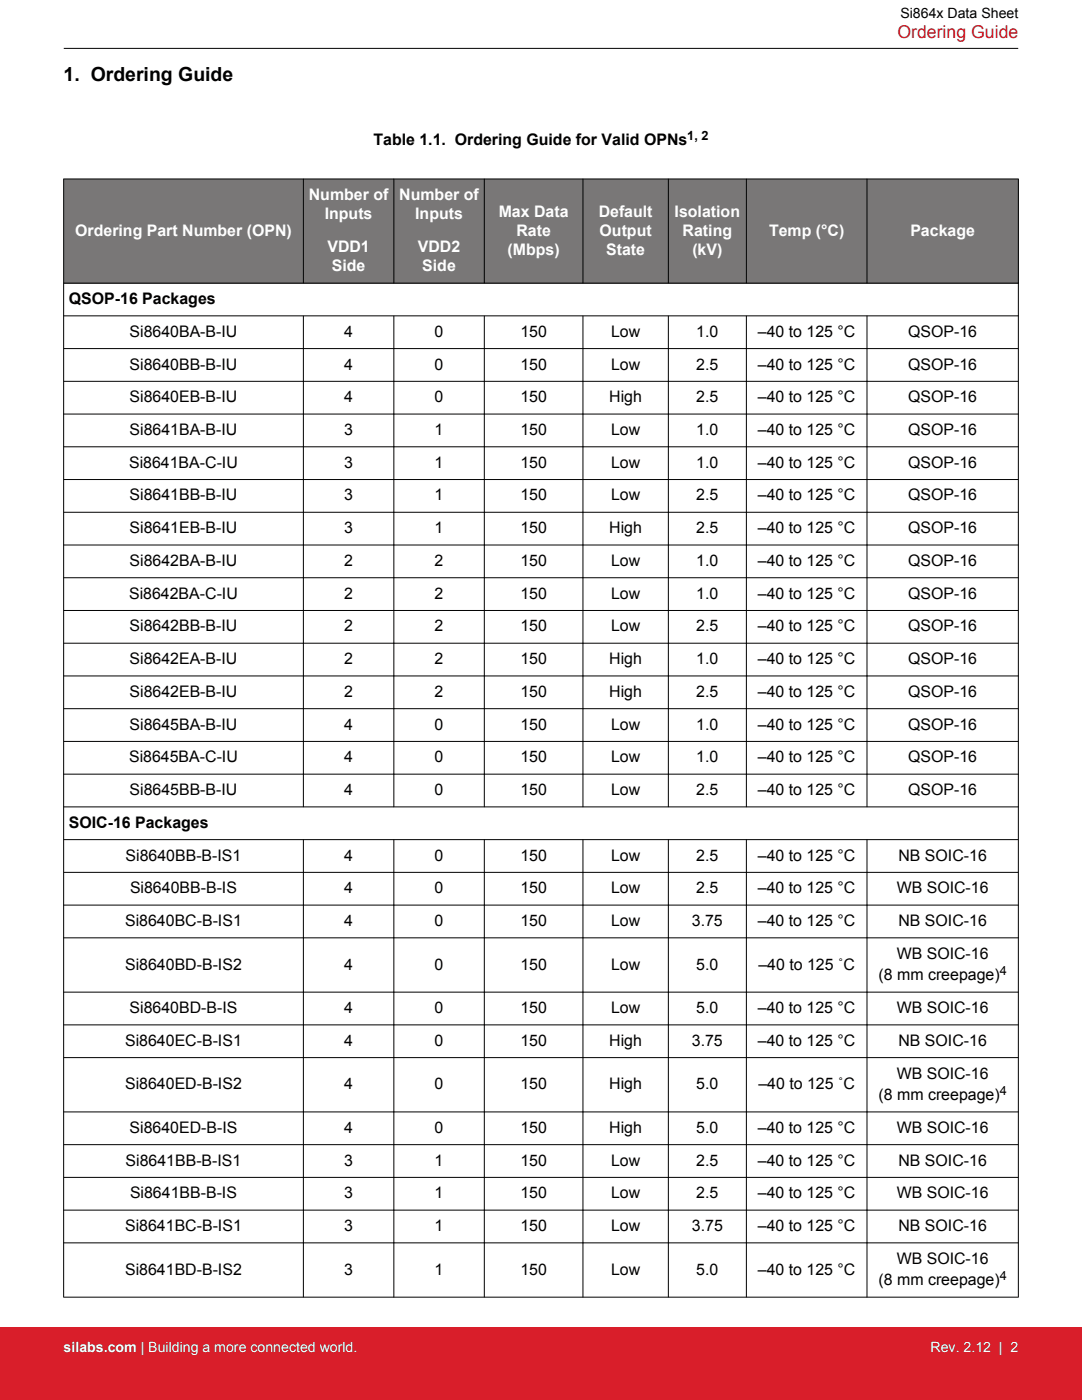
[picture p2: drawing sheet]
<svg xmlns="http://www.w3.org/2000/svg" width="216mm" height="279mm" viewBox="0 0 216 279" stroke-linecap="round" stroke-linejoin="round" font-family="sans-serif">
<defs><g id="words">
<text font-size="3.9" x="12.7" y="16.1">1. Ordering Guide</text>
<text font-size="3.5" fill="#d91e2a" x="179.1" y="7.5">Ordering Guide</text>
<g font-size="3.2">
<text x="74.5" y="28.9">Table 1.1. Ordering Guide for Valid OPNs</text>
<text x="13.7" y="60.7">QSOP-16 Packages</text>
<text x="25.9" y="67.2">Si8640BA-B-IU</text>
<text x="68.7" y="67.2">4</text>
<text x="86.7" y="67.2">0</text>
<text x="103.8" y="67.2">150</text>
<text x="121.9" y="67.2">Low</text>
<text x="138.9" y="67.2">1.0</text>
<text x="151.2" y="67.2">–40 to 125 °C</text>
<text x="181.2" y="67.2">QSOP-16</text>
<text x="25.9" y="73.7">Si8640BB-B-IU</text>
<text x="68.7" y="73.7">4</text>
<text x="86.7" y="73.7">0</text>
<text x="103.8" y="73.7">150</text>
<text x="121.9" y="73.7">Low</text>
<text x="138.9" y="73.7">2.5</text>
<text x="151.2" y="73.7">–40 to 125 °C</text>
<text x="181.2" y="73.7">QSOP-16</text>
<text x="25.9" y="80.3">Si8640EB-B-IU</text>
<text x="68.7" y="80.3">4</text>
<text x="86.7" y="80.3">0</text>
<text x="103.8" y="80.3">150</text>
<text x="121.6" y="80.3">High</text>
<text x="138.9" y="80.3">2.5</text>
<text x="151.2" y="80.3">–40 to 125 °C</text>
<text x="181.2" y="80.3">QSOP-16</text>
<text x="25.9" y="86.8">Si8641BA-B-IU</text>
<text x="68.7" y="86.8">3</text>
<text x="86.7" y="86.8">1</text>
<text x="103.8" y="86.8">150</text>
<text x="121.9" y="86.8">Low</text>
<text x="138.9" y="86.8">1.0</text>
<text x="151.2" y="86.8">–40 to 125 °C</text>
<text x="181.2" y="86.8">QSOP-16</text>
<text x="25.8" y="93.3">Si8641BA-C-IU</text>
<text x="68.7" y="93.3">3</text>
<text x="86.7" y="93.3">1</text>
<text x="103.8" y="93.3">150</text>
<text x="121.9" y="93.3">Low</text>
<text x="138.9" y="93.3">1.0</text>
<text x="151.2" y="93.3">–40 to 125 °C</text>
<text x="181.2" y="93.3">QSOP-16</text>
<text x="25.9" y="99.9">Si8641BB-B-IU</text>
<text x="68.7" y="99.9">3</text>
<text x="86.7" y="99.9">1</text>
<text x="103.8" y="99.9">150</text>
<text x="121.9" y="99.9">Low</text>
<text x="138.9" y="99.9">2.5</text>
<text x="151.2" y="99.9">–40 to 125 °C</text>
<text x="181.2" y="99.9">QSOP-16</text>
<text x="25.9" y="106.4">Si8641EB-B-IU</text>
<text x="68.7" y="106.4">3</text>
<text x="86.7" y="106.4">1</text>
<text x="103.8" y="106.4">150</text>
<text x="121.6" y="106.4">High</text>
<text x="138.9" y="106.4">2.5</text>
<text x="151.2" y="106.4">–40 to 125 °C</text>
<text x="181.2" y="106.4">QSOP-16</text>
<text x="25.9" y="112.9">Si8642BA-B-IU</text>
<text x="68.7" y="112.9">2</text>
<text x="86.7" y="112.9">2</text>
<text x="103.8" y="112.9">150</text>
<text x="121.9" y="112.9">Low</text>
<text x="138.9" y="112.9">1.0</text>
<text x="151.2" y="112.9">–40 to 125 °C</text>
<text x="181.2" y="112.9">QSOP-16</text>
<text x="25.8" y="119.5">Si8642BA-C-IU</text>
<text x="68.7" y="119.5">2</text>
<text x="86.7" y="119.5">2</text>
<text x="103.8" y="119.5">150</text>
<text x="121.9" y="119.5">Low</text>
<text x="138.9" y="119.5">1.0</text>
<text x="151.2" y="119.5">–40 to 125 °C</text>
<text x="181.2" y="119.5">QSOP-16</text>
<text x="25.9" y="126">Si8642BB-B-IU</text>
<text x="68.7" y="126">2</text>
<text x="86.7" y="126">2</text>
<text x="103.8" y="126">150</text>
<text x="121.9" y="126">Low</text>
<text x="138.9" y="126">2.5</text>
<text x="151.2" y="126">–40 to 125 °C</text>
<text x="181.2" y="126">QSOP-16</text>
<text x="25.9" y="132.5">Si8642EA-B-IU</text>
<text x="68.7" y="132.5">2</text>
<text x="86.7" y="132.5">2</text>
<text x="103.8" y="132.5">150</text>
<text x="121.6" y="132.5">High</text>
<text x="138.9" y="132.5">1.0</text>
<text x="151.2" y="132.5">–40 to 125 °C</text>
<text x="181.2" y="132.5">QSOP-16</text>
<text x="25.9" y="139.1">Si8642EB-B-IU</text>
<text x="68.7" y="139.1">2</text>
<text x="86.7" y="139.1">2</text>
<text x="103.8" y="139.1">150</text>
<text x="121.6" y="139.1">High</text>
<text x="138.9" y="139.1">2.5</text>
<text x="151.2" y="139.1">–40 to 125 °C</text>
<text x="181.2" y="139.1">QSOP-16</text>
<text x="25.9" y="145.6">Si8645BA-B-IU</text>
<text x="68.7" y="145.6">4</text>
<text x="86.7" y="145.6">0</text>
<text x="103.8" y="145.6">150</text>
<text x="121.9" y="145.6">Low</text>
<text x="138.9" y="145.6">1.0</text>
<text x="151.2" y="145.6">–40 to 125 °C</text>
<text x="181.2" y="145.6">QSOP-16</text>
<text x="25.8" y="152.1">Si8645BA-C-IU</text>
<text x="68.7" y="152.1">4</text>
<text x="86.7" y="152.1">0</text>
<text x="103.8" y="152.1">150</text>
<text x="121.9" y="152.1">Low</text>
<text x="138.9" y="152.1">1.0</text>
<text x="151.2" y="152.1">–40 to 125 °C</text>
<text x="181.2" y="152.1">QSOP-16</text>
<text x="25.9" y="158.7">Si8645BB-B-IU</text>
<text x="68.7" y="158.7">4</text>
<text x="86.7" y="158.7">0</text>
<text x="103.8" y="158.7">150</text>
<text x="121.9" y="158.7">Low</text>
<text x="138.9" y="158.7">2.5</text>
<text x="151.2" y="158.7">–40 to 125 °C</text>
<text x="181.2" y="158.7">QSOP-16</text>
<text x="13.7" y="165.2">SOIC-16 Packages</text>
<text x="25.1" y="171.7">Si8640BB-B-IS1</text>
<text x="68.7" y="171.7">4</text>
<text x="86.7" y="171.7">0</text>
<text x="103.8" y="171.7">150</text>
<text x="121.9" y="171.7">Low</text>
<text x="138.9" y="171.7">2.5</text>
<text x="151.2" y="171.7">–40 to 125 °C</text>
<text x="179.3" y="171.7">NB SOIC-16</text>
<text x="25.9" y="178.3">Si8640BB-B-IS</text>
<text x="68.7" y="178.3">4</text>
<text x="86.7" y="178.3">0</text>
<text x="103.8" y="178.3">150</text>
<text x="121.9" y="178.3">Low</text>
<text x="138.9" y="178.3">2.5</text>
<text x="151.2" y="178.3">–40 to 125 °C</text>
<text x="178.9" y="178.3">WB SOIC-16</text>
<text x="25" y="184.8">Si8640BC-B-IS1</text>
<text x="68.7" y="184.8">4</text>
<text x="86.7" y="184.8">0</text>
<text x="103.8" y="184.8">150</text>
<text x="121.9" y="184.8">Low</text>
<text x="138.1" y="184.8">3.75</text>
<text x="151.2" y="184.8">–40 to 125 °C</text>
<text x="179.3" y="184.8">NB SOIC-16</text>
<text x="178.9" y="191.3">WB SOIC-16</text>
<text x="25" y="193.5">Si8640BD-B-IS2</text>
<text x="68.7" y="193.5">4</text>
<text x="86.7" y="193.5">0</text>
<text x="103.8" y="193.5">150</text>
<text x="121.9" y="193.5">Low</text>
<text x="138.9" y="193.5">5.0</text>
<text x="151.3" y="193.5">–40 to 125 ˚C</text>
<text x="175.3" y="195.6">(8 mm creepage)</text>
<text x="25.9" y="202.2">Si8640BD-B-IS</text>
<text x="68.7" y="202.2">4</text>
<text x="86.7" y="202.2">0</text>
<text x="103.8" y="202.2">150</text>
<text x="121.9" y="202.2">Low</text>
<text x="138.9" y="202.2">5.0</text>
<text x="151.2" y="202.2">–40 to 125 °C</text>
<text x="178.9" y="202.2">WB SOIC-16</text>
<text x="25" y="208.7">Si8640EC-B-IS1</text>
<text x="68.7" y="208.7">4</text>
<text x="86.7" y="208.7">0</text>
<text x="103.8" y="208.7">150</text>
<text x="121.6" y="208.7">High</text>
<text x="138.1" y="208.7">3.75</text>
<text x="151.2" y="208.7">–40 to 125 °C</text>
<text x="179.3" y="208.7">NB SOIC-16</text>
<text x="178.9" y="215.2">WB SOIC-16</text>
<text x="25" y="217.4">Si8640ED-B-IS2</text>
<text x="68.7" y="217.4">4</text>
<text x="86.7" y="217.4">0</text>
<text x="103.8" y="217.4">150</text>
<text x="121.6" y="217.4">High</text>
<text x="138.9" y="217.4">5.0</text>
<text x="151.3" y="217.4">–40 to 125 ˚C</text>
<text x="175.3" y="219.6">(8 mm creepage)</text>
<text x="25.9" y="226.1">Si8640ED-B-IS</text>
<text x="68.7" y="226.1">4</text>
<text x="86.7" y="226.1">0</text>
<text x="103.8" y="226.1">150</text>
<text x="121.6" y="226.1">High</text>
<text x="138.9" y="226.1">5.0</text>
<text x="151.2" y="226.1">–40 to 125 °C</text>
<text x="178.9" y="226.1">WB SOIC-16</text>
<text x="25.1" y="232.6">Si8641BB-B-IS1</text>
<text x="68.7" y="232.6">3</text>
<text x="86.7" y="232.6">1</text>
<text x="103.8" y="232.6">150</text>
<text x="121.9" y="232.6">Low</text>
<text x="138.9" y="232.6">2.5</text>
<text x="151.2" y="232.6">–40 to 125 °C</text>
<text x="179.3" y="232.6">NB SOIC-16</text>
<text x="25.9" y="239.2">Si8641BB-B-IS</text>
<text x="68.7" y="239.2">3</text>
<text x="86.7" y="239.2">1</text>
<text x="103.8" y="239.2">150</text>
<text x="121.9" y="239.2">Low</text>
<text x="138.9" y="239.2">2.5</text>
<text x="151.2" y="239.2">–40 to 125 °C</text>
<text x="178.9" y="239.2">WB SOIC-16</text>
<text x="25" y="245.7">Si8641BC-B-IS1</text>
<text x="68.7" y="245.7">3</text>
<text x="86.7" y="245.7">1</text>
<text x="103.8" y="245.7">150</text>
<text x="121.9" y="245.7">Low</text>
<text x="138.1" y="245.7">3.75</text>
<text x="151.2" y="245.7">–40 to 125 °C</text>
<text x="179.3" y="245.7">NB SOIC-16</text>
<text x="25" y="254.4">Si8641BD-B-IS2</text>
<text x="68.7" y="254.4">3</text>
<text x="86.7" y="254.4">1</text>
<text x="103.8" y="254.4">150</text>
<text x="121.9" y="254.4">Low</text>
<text x="138.9" y="254.4">5.0</text>
<text x="151.2" y="254.4">–40 to 125 °C</text>
<text x="175.3" y="256.5">(8 mm creepage)</text>
<text x="178.9" y="252.2">WB SOIC-16</text>
</g>
<g font-size="3.2" fill="#fff">
<text x="61.6" y="39.9">Number of</text>
<text x="79.7" y="39.9">Number of</text>
<text x="15" y="47">Ordering Part Number (OPN)</text>
<text x="64.8" y="43.7">Inputs</text>
<text x="82.9" y="43.7">Inputs</text>
<text x="99.5" y="43.2">Max Data</text>
<text x="103" y="47">Rate</text>
<text x="119.5" y="43.2">Default</text>
<text x="119.6" y="47">Output</text>
<text x="134.6" y="43.2">Isolation</text>
<text x="136.2" y="47">Rating</text>
<text x="153.5" y="47">Temp (°C)</text>
<text x="181.7" y="47">Package</text>
<text x="65.3" y="50.3">VDD1</text>
<text x="83.4" y="50.3">VDD2</text>
<text x="101.3" y="50.8">(Mbps)</text>
<text x="121" y="50.8">State</text>
<text x="138.1" y="50.8">(kV)</text>
<text x="66.2" y="54.1">Side</text>
<text x="84.3" y="54.1">Side</text>
</g>
<text font-size="2.8" x="179.7" y="3.5">Si864x Data Sheet</text>
<g font-size="2.8" fill="#fff">
<text x="12.7" y="269.9">silabs.com | Building a more connected world.</text>
<text x="185.7" y="269.9">Rev. 2.12 | 2</text>
</g>
<g font-size="2.5">
<text x="137.1" y="27.8">1, 2</text>
<text x="199.5" y="194.6">4</text>
<text x="199.5" y="218.5">4</text>
<text x="199.5" y="255.5">4</text>
</g>
</g></defs>
<g fill="#797777">
<path d="M12.7 35.7h190.5v20.8h-190.5z" fill-rule="evenodd"/>
<path d="M12.7 35.7h190.5v20.8h-190.5z" fill-rule="evenodd"/>
</g>
<g fill="none" stroke="#000" stroke-width=".2">
<path d="M12.7 9.7h190.5M12.7 35.7h190.5M12.7 35.7v223.2M60.5 35.7v20.8M78.6 35.7v20.8M96.6 35.7v20.8M116.3 35.7v20.8M133.4 35.7v20.8M148.9 35.7v20.8M173 35.7v20.8M203.2 35.7v223.2M12.7 56.5h190.5"/>
<path d="M12.7 69.6h190.5M12.7 76.1h190.5M12.7 63h190.5M60.5 63v98.1M78.6 63v98.1M96.6 63v98.1M116.3 63v98.1M133.4 63v98.1M148.9 63v98.1M173 63v98.1M12.7 82.6h190.5M12.7 89.2h190.5"/>
<path d="M12.7 95.7h190.5M12.7 102.2h190.5M12.7 108.8h190.5M12.7 115.3h190.5M12.7 121.8h190.5M12.7 128.4h190.5M12.7 134.9h190.5M12.7 141.4h190.5M12.7 148h190.5M12.7 154.5h190.5M12.7 161h190.5M12.7 174.1h190.5"/>
<path d="M12.7 167.6h190.5M60.5 167.5v91.4M78.6 167.5v91.4M96.6 167.5v91.4M116.3 167.5v91.4M133.4 167.5v91.4M148.9 167.5v91.4M173 167.5v91.4M12.7 180.6h190.5M12.7 187.2h190.5M12.7 198h190.5M12.7 204.5h190.5"/>
<path d="M12.7 211.1h190.5M12.7 221.9h190.5M12.7 228.4h190.5M12.7 235h190.5M12.7 241.5h190.5M12.7 248h190.5M12.7 258.9h190.5"/>
</g>
<path d="M0 264.9h215.9v14.5h-215.9z" fill="#d91e2a"/>
<use href="#words"/>
</svg>
